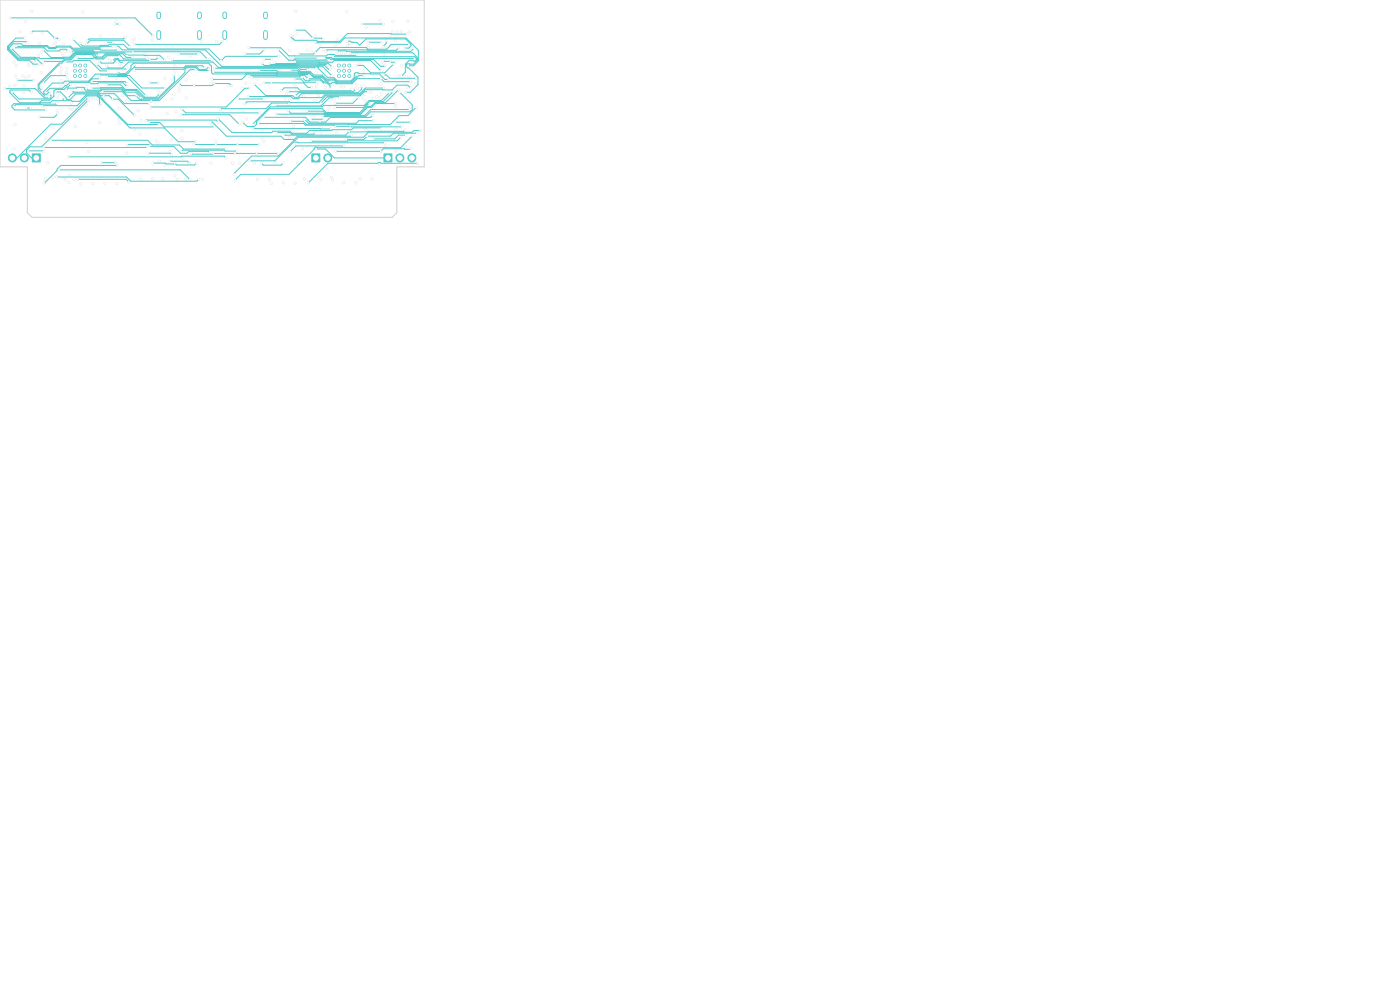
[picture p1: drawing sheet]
<svg xmlns="http://www.w3.org/2000/svg" width="297mm" height="210mm" viewBox="0 0 297 210" stroke-linecap="round" stroke-linejoin="round" font-family="sans-serif">
<g fill="#4fcbcb" stroke="#4fcbcb" stroke-width=".21">
<path d="M81.4 32.6h1.7v1.7h-1.7z"/>
<path d="M66.1 32.6h1.8v1.7h-1.8z"/>
<path d="M6.8 32.6h1.7v1.7h-1.7z"/>
<circle cx="71.9" cy="13.9" r=".3"/>
<circle cx="71.9" cy="15" r=".3"/>
<circle cx="71.9" cy="16.1" r=".3"/>
<circle cx="73" cy="13.9" r=".3"/>
<circle cx="73" cy="15" r=".3"/>
<circle cx="73" cy="16.1" r=".3"/>
<circle cx="74.1" cy="13.9" r=".3"/>
<circle cx="74.1" cy="15" r=".3"/>
<circle cx="74.1" cy="16.1" r=".3"/>
<circle cx="15.9" cy="13.9" r=".3"/>
<circle cx="15.9" cy="15" r=".3"/>
<circle cx="15.9" cy="16.1" r=".3"/>
<circle cx="17" cy="13.9" r=".3"/>
<circle cx="17" cy="15" r=".3"/>
<circle cx="17" cy="16.1" r=".3"/>
<circle cx="18.1" cy="13.9" r=".3"/>
<circle cx="18.1" cy="15" r=".3"/>
<circle cx="18.1" cy="16.1" r=".3"/>
<circle cx="84.8" cy="33.5" r=".85"/>
<circle cx="87.4" cy="33.5" r=".85"/>
<circle cx="69.5" cy="33.5" r=".85"/>
<circle cx="5.2" cy="33.5" r=".85"/>
<circle cx="2.6" cy="33.5" r=".85"/>
</g>
<path d="M33.7 2.9v.6M33.7 6.9v1.1M42.3 2.9v.6M42.3 6.9v1.1M47.7 2.9v.6M47.7 6.9v1.1M56.3 2.9v.6M56.3 6.9v1.1" fill="none" stroke="#4fcbcb" stroke-width="1"/>
<g fill="#ececec" stroke="#ececec" stroke-width=".21">
<circle cx="21.3" cy="7.7" r=".25"/>
<circle cx="19.9" cy="20.9" r=".25"/>
<circle cx="20.1" cy="12.7" r=".25"/>
<circle cx="84" cy="32" r=".25"/>
<circle cx="68.1" cy="21.9" r=".25"/>
<circle cx="55" cy="30.7" r=".25"/>
<circle cx="84" cy="13.2" r=".25"/>
<circle cx="24" cy="9" r=".25"/>
<circle cx="22.6" cy="9.1" r=".25"/>
<circle cx="31.8" cy="17.6" r=".25"/>
<circle cx="79.9" cy="20.5" r=".25"/>
<circle cx="66" cy="25.5" r=".25"/>
<circle cx="78.1" cy="9.1" r=".25"/>
<circle cx="37.1" cy="34.6" r=".25"/>
<circle cx="12.5" cy="8.4" r=".25"/>
<circle cx="14.5" cy="20.8" r=".25"/>
<circle cx="52.3" cy="25.2" r=".25"/>
<circle cx="11.6" cy="8.1" r=".25"/>
<circle cx="3" cy="31.5" r=".25"/>
<circle cx="37.1" cy="15.1" r=".25"/>
<circle cx="50.4" cy="30.7" r=".25"/>
<circle cx="32.5" cy="34.6" r=".25"/>
<circle cx="66.1" cy="18.5" r=".25"/>
<circle cx="12.1" cy="21.9" r=".25"/>
<circle cx="22" cy="20.3" r=".25"/>
<circle cx="51.5" cy="23.5" r=".25"/>
<circle cx="45" cy="26.5" r=".25"/>
<circle cx="17.6" cy="2.5" r=".25"/>
<circle cx="38.6" cy="27.7" r=".25"/>
<circle cx="23.9" cy="12.9" r=".25"/>
<circle cx="73.6" cy="2.5" r=".25"/>
<circle cx="68.5" cy="8.4" r=".25"/>
<circle cx="33.6" cy="17.6" r=".25"/>
<circle cx="81.3" cy="12.9" r=".25"/>
<circle cx="41.7" cy="34.6" r=".25"/>
<circle cx="41.2" cy="30.6" r=".25"/>
<circle cx="72" cy="20.8" r=".25"/>
<circle cx="50.9" cy="34.6" r=".25"/>
<circle cx="84" cy="22.6" r=".25"/>
<circle cx="57.6" cy="17.6" r=".25"/>
<circle cx="33.6" cy="12.1" r=".25"/>
<circle cx="49.1" cy="18.1" r=".25"/>
<circle cx="45.8" cy="30.6" r=".25"/>
<circle cx="55.5" cy="34.6" r=".25"/>
<circle cx="82.9" cy="13" r=".25"/>
<circle cx="23.9" cy="21" r=".25"/>
<circle cx="28.5" cy="24.5" r=".25"/>
<circle cx="3" cy="13.2" r=".25"/>
<circle cx="38.1" cy="17.7" r=".25"/>
<circle cx="33.6" cy="19.2" r=".25"/>
<circle cx="73.7" cy="9.7" r=".25"/>
<circle cx="57.6" cy="12.6" r=".25"/>
<circle cx="64.2" cy="31.5" r=".25"/>
<circle cx="55.6" cy="27.7" r=".25"/>
<circle cx="38.6" cy="29.3" r=".25"/>
<circle cx="64.5" cy="20.3" r=".25"/>
<circle cx="35" cy="16.6" r=".25"/>
<circle cx="41.2" cy="18.1" r=".25"/>
<circle cx="68.6" cy="25.5" r=".25"/>
<circle cx="3" cy="22.6" r=".25"/>
<circle cx="55.6" cy="29.3" r=".25"/>
<circle cx="78.5" cy="24.5" r=".25"/>
<circle cx="45.5" cy="17.7" r=".25"/>
<circle cx="80.9" cy="9" r=".25"/>
<circle cx="60.1" cy="34.6" r=".25"/>
<circle cx="66.4" cy="8.1" r=".25"/>
<circle cx="8.7" cy="18.5" r=".25"/>
<circle cx="56" cy="17.6" r=".25"/>
<circle cx="31.8" cy="12.6" r=".25"/>
<circle cx="56" cy="12.6" r=".25"/>
<circle cx="36.1" cy="32" r=".25"/>
<circle cx="6.7" cy="6.9" r=".25"/>
<circle cx="37.1" cy="14" r=".25"/>
<circle cx="62.7" cy="6.4" r=".25"/>
<circle cx="32" cy="22.8" r=".25"/>
<circle cx="64.4" cy="33.1" r=".25"/>
<circle cx="52.9" cy="18.7" r=".25"/>
<circle cx="29.9" cy="25.6" r=".25"/>
<circle cx="43" cy="38" r=".25"/>
<circle cx="29.7" cy="28.4" r=".25"/>
<circle cx="45.5" cy="26.9" r=".25"/>
<circle cx="31.6" cy="26" r=".25"/>
<circle cx="11.2" cy="27.1" r=".25"/>
<circle cx="8.4" cy="9.2" r=".25"/>
<circle cx="68.6" cy="10.5" r=".25"/>
<circle cx="71.5" cy="28.2" r=".25"/>
<circle cx="46" cy="8.8" r=".25"/>
<circle cx="66.8" cy="28.1" r=".25"/>
<circle cx="75.6" cy="11.6" r=".25"/>
<circle cx="52.8" cy="10.1" r=".25"/>
<circle cx="58.7" cy="28.2" r=".25"/>
<circle cx="14.4" cy="10.8" r=".25"/>
<circle cx="3" cy="10.1" r=".25"/>
<circle cx="13.8" cy="10.8" r=".25"/>
<circle cx="13.1" cy="14.6" r=".25"/>
<circle cx="5" cy="19.6" r=".25"/>
<circle cx="9.7" cy="29.3" r=".25"/>
<circle cx="12.8" cy="15.5" r=".25"/>
<circle cx="8.1" cy="21.4" r=".25"/>
<circle cx="14" cy="15.4" r=".25"/>
<circle cx="6.6" cy="19.6" r=".25"/>
<circle cx="15" cy="17.9" r=".25"/>
<circle cx="13.4" cy="9.3" r=".25"/>
<circle cx="13" cy="10.9" r=".25"/>
<circle cx="13.8" cy="17.7" r=".25"/>
<circle cx="12.4" cy="10.4" r=".25"/>
<circle cx="11.7" cy="9" r=".25"/>
<circle cx="12.6" cy="20" r=".25"/>
<circle cx="12.3" cy="20.7" r=".25"/>
<circle cx="8.1" cy="11.8" r=".25"/>
<circle cx="13.3" cy="11.8" r=".25"/>
<circle cx="14.7" cy="22.9" r=".25"/>
<circle cx="11.5" cy="9.6" r=".25"/>
<circle cx="2.1" cy="18.3" r=".25"/>
<circle cx="18" cy="12" r=".25"/>
<circle cx="12.9" cy="13.8" r=".25"/>
<circle cx="9.6" cy="28.1" r=".25"/>
<circle cx="5.1" cy="18.2" r=".25"/>
<circle cx="8.9" cy="19.2" r=".25"/>
<circle cx="9.3" cy="38.8" r=".25"/>
<circle cx="24.9" cy="35.1" r=".25"/>
<circle cx="39.8" cy="14.8" r=".25"/>
<circle cx="28.5" cy="8.3" r=".25"/>
<circle cx="18.5" cy="17.9" r=".25"/>
<circle cx="47.2" cy="8.8" r=".25"/>
<circle cx="28.5" cy="9.4" r=".25"/>
<circle cx="9" cy="22.5" r=".25"/>
<circle cx="21.1" cy="22.4" r=".25"/>
<circle cx="43.9" cy="12.5" r=".25"/>
<circle cx="13.1" cy="17.1" r=".25"/>
<circle cx="28.2" cy="11" r=".25"/>
<circle cx="15.2" cy="11.1" r=".25"/>
<circle cx="32.1" cy="21.4" r=".25"/>
<circle cx="41.4" cy="14.8" r=".25"/>
<circle cx="21.8" cy="19.4" r=".25"/>
<circle cx="30.8" cy="11.4" r=".25"/>
<circle cx="25.3" cy="26.2" r=".25"/>
<circle cx="44.9" cy="12.8" r=".25"/>
<circle cx="9.8" cy="20.4" r=".25"/>
<circle cx="31.1" cy="12.4" r=".25"/>
<circle cx="36.6" cy="12.7" r=".25"/>
<circle cx="28.5" cy="13.8" r=".25"/>
<circle cx="10.5" cy="19.4" r=".25"/>
<circle cx="43.4" cy="14.4" r=".25"/>
<circle cx="25.2" cy="12" r=".25"/>
<circle cx="16.4" cy="12.2" r=".25"/>
<circle cx="18.3" cy="22.3" r=".25"/>
<circle cx="44.3" cy="14.1" r=".25"/>
<circle cx="28.5" cy="14.9" r=".25"/>
<circle cx="15.5" cy="21.1" r=".25"/>
<circle cx="29.4" cy="23.5" r=".25"/>
<circle cx="14" cy="19.2" r=".25"/>
<circle cx="44.3" cy="14.8" r=".25"/>
<circle cx="28.9" cy="20.3" r=".25"/>
<circle cx="39.5" cy="17" r=".25"/>
<circle cx="38.7" cy="33.6" r=".25"/>
<circle cx="62.5" cy="16.8" r=".25"/>
<circle cx="67.2" cy="17.4" r=".25"/>
<circle cx="68.1" cy="27" r=".25"/>
<circle cx="69.2" cy="18" r=".25"/>
<circle cx="69" cy="18.6" r=".25"/>
<circle cx="60.8" cy="19.9" r=".25"/>
<circle cx="67" cy="18.9" r=".25"/>
<circle cx="61.4" cy="21.2" r=".25"/>
<circle cx="64.7" cy="25.3" r=".25"/>
<circle cx="79.2" cy="25.6" r=".25"/>
<circle cx="80.8" cy="17.8" r=".25"/>
<circle cx="66.8" cy="21.3" r=".25"/>
<circle cx="63" cy="19" r=".25"/>
<circle cx="66.6" cy="24.6" r=".25"/>
<circle cx="61.5" cy="10.7" r=".25"/>
<circle cx="62.2" cy="26.8" r=".25"/>
<circle cx="60.5" cy="20.9" r=".25"/>
<circle cx="58.5" cy="22.3" r=".25"/>
<circle cx="70.8" cy="20.9" r=".25"/>
<circle cx="62.3" cy="12.3" r=".25"/>
<circle cx="70" cy="21.1" r=".25"/>
<circle cx="67.3" cy="12.3" r=".25"/>
<circle cx="70" cy="18.8" r=".25"/>
<circle cx="64.1" cy="16.4" r=".25"/>
<circle cx="61.7" cy="12.3" r=".25"/>
<circle cx="74.7" cy="18.9" r=".25"/>
<circle cx="59.7" cy="19.3" r=".25"/>
<circle cx="75.5" cy="18.9" r=".25"/>
<circle cx="61.1" cy="19.4" r=".25"/>
<circle cx="76.3" cy="18.8" r=".25"/>
<circle cx="78.8" cy="19.5" r=".25"/>
<circle cx="74.5" cy="28.7" r=".25"/>
<circle cx="44.7" cy="25.9" r=".25"/>
<circle cx="82.4" cy="16.9" r=".25"/>
<circle cx="45.5" cy="14.5" r=".25"/>
<circle cx="68.2" cy="28.2" r=".25"/>
<circle cx="81.7" cy="13.8" r=".25"/>
<circle cx="59.1" cy="10.6" r=".25"/>
<circle cx="55" cy="23.9" r=".25"/>
<circle cx="38.6" cy="23.1" r=".25"/>
<circle cx="76.7" cy="18.3" r=".25"/>
<circle cx="62.7" cy="20.3" r=".25"/>
<circle cx="70.9" cy="17.9" r=".25"/>
<circle cx="53.6" cy="27.3" r=".25"/>
<circle cx="70.2" cy="27.3" r=".25"/>
<circle cx="67.5" cy="37.4" r=".25"/>
<circle cx="77.3" cy="20" r=".25"/>
<circle cx="47.9" cy="31.6" r=".25"/>
<circle cx="3.2" cy="26.5" r=".25"/>
<circle cx="10.8" cy="29.8" r=".25"/>
<circle cx="2.2" cy="3.8" r=".25"/>
<circle cx="37.7" cy="38" r=".25"/>
<circle cx="32.4" cy="7.6" r=".25"/>
<circle cx="10.4" cy="20.6" r=".25"/>
<circle cx="1" cy="18.8" r=".25"/>
<circle cx="34.5" cy="38" r=".25"/>
<circle cx="3.3" cy="16.1" r=".25"/>
<circle cx="13.9" cy="38" r=".25"/>
<circle cx="3.1" cy="18.1" r=".25"/>
<circle cx="9.7" cy="38" r=".25"/>
<circle cx="11.3" cy="37.6" r=".25"/>
<circle cx="4.8" cy="16.1" r=".25"/>
<circle cx="5.5" cy="16.6" r=".25"/>
<circle cx="14.6" cy="38.8" r=".25"/>
<circle cx="17.2" cy="39" r=".25"/>
<circle cx="6.1" cy="13.9" r=".25"/>
<circle cx="32.4" cy="37.9" r=".25"/>
<circle cx="25" cy="10.6" r=".25"/>
<circle cx="3.5" cy="9.7" r=".25"/>
<circle cx="2.5" cy="19.5" r=".25"/>
<circle cx="29.8" cy="38" r=".25"/>
<circle cx="4.3" cy="6.7" r=".25"/>
<circle cx="10.5" cy="20" r=".25"/>
<circle cx="5.4" cy="4.5" r=".25"/>
<circle cx="27.3" cy="38.6" r=".25"/>
<circle cx="16.5" cy="38" r=".25"/>
<circle cx="8.2" cy="13.6" r=".25"/>
<circle cx="5.2" cy="8.1" r=".25"/>
<circle cx="24.8" cy="38.9" r=".25"/>
<circle cx="5.1" cy="9.2" r=".25"/>
<circle cx="22.2" cy="38.9" r=".25"/>
<circle cx="7.1" cy="13" r=".25"/>
<circle cx="5.7" cy="9" r=".25"/>
<circle cx="7.7" cy="12.9" r=".25"/>
<circle cx="19.7" cy="38.9" r=".25"/>
<circle cx="14.7" cy="37.1" r=".25"/>
<circle cx="7.1" cy="17" r=".25"/>
<circle cx="3.7" cy="16.9" r=".25"/>
<circle cx="3.4" cy="13.9" r=".25"/>
<circle cx="15.8" cy="38" r=".25"/>
<circle cx="39.4" cy="38" r=".25"/>
<circle cx="35.8" cy="12.1" r=".25"/>
<circle cx="37.1" cy="37.3" r=".25"/>
<circle cx="35.4" cy="24.1" r=".25"/>
<circle cx="40.3" cy="11.9" r=".25"/>
<circle cx="34.9" cy="35.1" r=".25"/>
<circle cx="33.5" cy="30.3" r=".25"/>
<circle cx="36.6" cy="16.9" r=".25"/>
<circle cx="36.9" cy="19.9" r=".25"/>
<circle cx="33.8" cy="34.2" r=".25"/>
<circle cx="33.2" cy="29.8" r=".25"/>
<circle cx="42.7" cy="8.8" r=".25"/>
<circle cx="12.5" cy="36" r=".25"/>
<circle cx="6.2" cy="16.1" r=".25"/>
<circle cx="40.2" cy="38" r=".25"/>
<circle cx="41.5" cy="30.1" r=".25"/>
<circle cx="13.4" cy="20.7" r=".25"/>
<circle cx="9.6" cy="23.2" r=".25"/>
<circle cx="31.8" cy="30.8" r=".25"/>
<circle cx="32.4" cy="8.5" r=".25"/>
<circle cx="27.1" cy="30.8" r=".25"/>
<circle cx="44.5" cy="32.3" r=".25"/>
<circle cx="28.1" cy="8.7" r=".25"/>
<circle cx="31.1" cy="31" r=".25"/>
<circle cx="15.3" cy="19.2" r=".25"/>
<circle cx="31.6" cy="22" r=".25"/>
<circle cx="9.3" cy="31.3" r=".25"/>
<circle cx="87" cy="22.6" r=".25"/>
<circle cx="31.4" cy="32.5" r=".25"/>
<circle cx="10.1" cy="34.5" r=".25"/>
<circle cx="38" cy="11.4" r=".25"/>
<circle cx="12.2" cy="24.1" r=".25"/>
<circle cx="8.7" cy="11.1" r=".25"/>
<circle cx="49.8" cy="32.5" r=".25"/>
<circle cx="38" cy="19.3" r=".25"/>
<circle cx="8.4" cy="24.9" r=".25"/>
<circle cx="42" cy="11.4" r=".25"/>
<circle cx="71.2" cy="32.1" r=".25"/>
<circle cx="15.5" cy="8.4" r=".25"/>
<circle cx="66.1" cy="11.1" r=".25"/>
<circle cx="21.5" cy="34.5" r=".25"/>
<circle cx="21.1" cy="26" r=".25"/>
<circle cx="71.5" cy="8.4" r=".25"/>
<circle cx="67" cy="15.5" r=".25"/>
<circle cx="54.4" cy="32.5" r=".25"/>
<circle cx="24.6" cy="4.4" r=".25"/>
<circle cx="12.1" cy="23.5" r=".25"/>
<circle cx="40.6" cy="32.5" r=".25"/>
<circle cx="21.5" cy="21.9" r=".25"/>
<circle cx="71.1" cy="21.9" r=".25"/>
<circle cx="69.8" cy="22.8" r=".25"/>
<circle cx="5.6" cy="22.9" r=".25"/>
<circle cx="80.8" cy="32.1" r=".25"/>
<circle cx="39.5" cy="20.8" r=".25"/>
<circle cx="56" cy="30" r=".25"/>
<circle cx="76.8" cy="5.1" r=".25"/>
<circle cx="76" cy="20.8" r=".25"/>
<circle cx="17.5" cy="18.9" r=".25"/>
<circle cx="81.3" cy="9.9" r=".25"/>
<circle cx="51.4" cy="18.7" r=".25"/>
<circle cx="24.5" cy="34.5" r=".25"/>
<circle cx="53.9" cy="34.6" r=".25"/>
<circle cx="36.5" cy="21" r=".25"/>
<circle cx="9" cy="7" r=".25"/>
<circle cx="50.5" cy="20.8" r=".25"/>
<circle cx="6" cy="32" r=".25"/>
<circle cx="15.1" cy="21.9" r=".25"/>
<circle cx="77.6" cy="27.5" r=".25"/>
<circle cx="62.7" cy="2.4" r=".25"/>
<circle cx="28.5" cy="27.5" r=".25"/>
<circle cx="59" cy="32.5" r=".25"/>
<circle cx="69.5" cy="23.5" r=".25"/>
<circle cx="52" cy="11.4" r=".25"/>
<circle cx="9.2" cy="32.1" r=".25"/>
<circle cx="26" cy="20.3" r=".25"/>
<circle cx="77.5" cy="21.5" r=".25"/>
<circle cx="6" cy="13.2" r=".25"/>
<circle cx="45.2" cy="32.5" r=".25"/>
<circle cx="58.5" cy="34.6" r=".25"/>
<circle cx="6.7" cy="2.4" r=".25"/>
<circle cx="52.1" cy="17.7" r=".25"/>
<circle cx="49.3" cy="34.6" r=".25"/>
<circle cx="6.4" cy="22.9" r=".25"/>
<circle cx="38.1" cy="18.7" r=".25"/>
<circle cx="40.1" cy="34.6" r=".25"/>
<circle cx="23.9" cy="9.9" r=".25"/>
<circle cx="24.4" cy="5.1" r=".25"/>
<circle cx="44.7" cy="17.7" r=".25"/>
<circle cx="25.3" cy="5.1" r=".25"/>
<circle cx="44.7" cy="34.6" r=".25"/>
<circle cx="81.3" cy="5.1" r=".25"/>
<circle cx="87" cy="13.2" r=".25"/>
<circle cx="81.9" cy="8.7" r=".25"/>
<circle cx="56" cy="10.5" r=".25"/>
<circle cx="24.8" cy="13.1" r=".25"/>
<circle cx="18.8" cy="32.1" r=".25"/>
<circle cx="8.7" cy="15.5" r=".25"/>
<circle cx="63" cy="7.2" r=".25"/>
<circle cx="56" cy="21" r=".25"/>
<circle cx="87" cy="31.5" r=".25"/>
<circle cx="36" cy="34.3" r=".25"/>
<circle cx="36.3" cy="32.8" r=".25"/>
<circle cx="63.1" cy="34.6" r=".25"/>
<circle cx="67.5" cy="20.3" r=".25"/>
<circle cx="77.6" cy="26" r=".25"/>
<circle cx="80.6" cy="4.4" r=".25"/>
<circle cx="53.7" cy="26.4" r=".25"/>
<circle cx="82.8" cy="7.5" r=".25"/>
<circle cx="25.3" cy="23" r=".25"/>
<circle cx="82.6" cy="19.7" r=".25"/>
<circle cx="37.3" cy="23.6" r=".25"/>
<circle cx="83.2" cy="9.9" r=".25"/>
<circle cx="38.5" cy="32.1" r=".25"/>
<circle cx="50.2" cy="32.1" r=".25"/>
<circle cx="20.9" cy="11.7" r=".25"/>
<circle cx="2.4" cy="10.2" r=".25"/>
<circle cx="69.8" cy="16" r=".25"/>
<circle cx="63" cy="30.5" r=".25"/>
<circle cx="25" cy="15.2" r=".25"/>
<circle cx="77.2" cy="16" r=".25"/>
<circle cx="23.2" cy="12.8" r=".25"/>
<circle cx="22.6" cy="14" r=".25"/>
<circle cx="70.4" cy="16.1" r=".25"/>
<circle cx="24.6" cy="9.8" r=".25"/>
<circle cx="70" cy="14.7" r=".25"/>
<circle cx="21" cy="12.9" r=".25"/>
<circle cx="26.3" cy="13.2" r=".25"/>
<circle cx="73.2" cy="11.2" r=".25"/>
<circle cx="81" cy="19.9" r=".25"/>
<circle cx="83.5" cy="13.6" r=".25"/>
<circle cx="75.7" cy="13.9" r=".25"/>
<circle cx="69.1" cy="10.9" r=".25"/>
<circle cx="84.5" cy="10.2" r=".25"/>
<circle cx="78.1" cy="23.2" r=".25"/>
<circle cx="85.2" cy="16.1" r=".25"/>
<circle cx="70.6" cy="12" r=".25"/>
<circle cx="86.1" cy="19.6" r=".25"/>
<circle cx="74.4" cy="11.4" r=".25"/>
<circle cx="88.3" cy="17.8" r=".25"/>
<circle cx="68.9" cy="15.3" r=".25"/>
<circle cx="52.7" cy="20.4" r=".25"/>
<circle cx="87.1" cy="18.7" r=".25"/>
<circle cx="66.9" cy="9" r=".25"/>
<circle cx="80.5" cy="20.7" r=".25"/>
<circle cx="86.6" cy="13.9" r=".25"/>
<circle cx="85.8" cy="10.2" r=".25"/>
<circle cx="73.6" cy="8.8" r=".25"/>
<circle cx="79" cy="20.9" r=".25"/>
<circle cx="62.3" cy="7.8" r=".25"/>
<circle cx="67.8" cy="9.5" r=".25"/>
<circle cx="65.1" cy="10.7" r=".25"/>
<circle cx="62.6" cy="18.1" r=".25"/>
<circle cx="86.3" cy="7.2" r=".25"/>
<circle cx="61.6" cy="7.6" r=".25"/>
<circle cx="63.4" cy="11.5" r=".25"/>
<circle cx="86.7" cy="9.6" r=".25"/>
<circle cx="66.9" cy="11.1" r=".25"/>
<circle cx="69.8" cy="12.8" r=".25"/>
<circle cx="87.8" cy="10.3" r=".25"/>
<circle cx="71.6" cy="11" r=".25"/>
<circle cx="62.6" cy="13.1" r=".25"/>
<circle cx="68.9" cy="12.3" r=".25"/>
<circle cx="87.9" cy="12.5" r=".25"/>
<circle cx="61.1" cy="23.5" r=".25"/>
<circle cx="62.1" cy="27.9" r=".25"/>
<circle cx="59.2" cy="14.9" r=".25"/>
<circle cx="83.9" cy="22" r=".25"/>
<circle cx="65.1" cy="23.6" r=".25"/>
<circle cx="84.5" cy="19" r=".25"/>
<circle cx="67" cy="14.6" r=".25"/>
<circle cx="61.4" cy="29.2" r=".25"/>
<circle cx="61.7" cy="14.9" r=".25"/>
<circle cx="48.4" cy="18.1" r=".25"/>
<circle cx="79.2" cy="22.9" r=".25"/>
<circle cx="58.6" cy="24.2" r=".25"/>
<circle cx="83.7" cy="28.9" r=".25"/>
<circle cx="86.9" cy="23.2" r=".25"/>
<circle cx="81.9" cy="10" r=".25"/>
<circle cx="82.7" cy="28.5" r=".25"/>
<circle cx="67.9" cy="25.7" r=".25"/>
<circle cx="78.2" cy="10" r=".25"/>
<circle cx="55.9" cy="24.9" r=".25"/>
<circle cx="79.1" cy="24.4" r=".25"/>
<circle cx="52" cy="22" r=".25"/>
<circle cx="78.1" cy="19.4" r=".25"/>
<circle cx="77" cy="20.8" r=".25"/>
<circle cx="81.8" cy="30.9" r=".25"/>
<circle cx="74.1" cy="27.9" r=".25"/>
<circle cx="54.6" cy="16.7" r=".25"/>
<circle cx="85.9" cy="27.6" r=".25"/>
<circle cx="60.3" cy="28.5" r=".25"/>
<circle cx="81.4" cy="11.6" r=".25"/>
<circle cx="86" cy="31.3" r=".25"/>
<circle cx="86.7" cy="16.1" r=".25"/>
<circle cx="85.2" cy="26.9" r=".25"/>
<circle cx="74.3" cy="27.1" r=".25"/>
<circle cx="54.8" cy="26.2" r=".25"/>
<circle cx="71.2" cy="26.8" r=".25"/>
<circle cx="72.4" cy="11.2" r=".25"/>
<circle cx="80.8" cy="16.7" r=".25"/>
<circle cx="65.3" cy="16.7" r=".25"/>
<circle cx="80.8" cy="13.6" r=".25"/>
<circle cx="53.5" cy="16.5" r=".25"/>
<circle cx="87.1" cy="17.3" r=".25"/>
<circle cx="88.3" cy="16.6" r=".25"/>
<circle cx="81.4" cy="18.7" r=".25"/>
<circle cx="81.4" cy="15.9" r=".25"/>
<circle cx="54" cy="17.9" r=".25"/>
<circle cx="73.5" cy="29.6" r=".25"/>
<circle cx="65.5" cy="16" r=".25"/>
<circle cx="77.9" cy="28.9" r=".25"/>
<circle cx="53" cy="16.2" r=".25"/>
<circle cx="75.6" cy="18" r=".25"/>
<circle cx="88.4" cy="28.3" r=".25"/>
<circle cx="53" cy="34.1" r=".25"/>
<circle cx="81.7" cy="30.3" r=".25"/>
<circle cx="83.3" cy="6.7" r=".25"/>
<circle cx="69.2" cy="35.8" r=".25"/>
<circle cx="83.9" cy="8.7" r=".25"/>
<circle cx="65.4" cy="38.8" r=".25"/>
<circle cx="88.6" cy="34.6" r=".25"/>
<circle cx="66" cy="29.9" r=".25"/>
<circle cx="84.5" cy="16.1" r=".25"/>
<circle cx="85.1" cy="29.1" r=".25"/>
<circle cx="68.1" cy="38.1" r=".25"/>
<circle cx="85.2" cy="13.9" r=".25"/>
<circle cx="70.4" cy="37.6" r=".25"/>
<circle cx="85.8" cy="16.1" r=".25"/>
<circle cx="86.3" cy="18.5" r=".25"/>
<circle cx="70.5" cy="38.2" r=".25"/>
<circle cx="64.6" cy="37.9" r=".25"/>
<circle cx="84.2" cy="6.8" r=".25"/>
<circle cx="62.7" cy="38.9" r=".25"/>
<circle cx="85.2" cy="6.7" r=".25"/>
<circle cx="60.1" cy="38.8" r=".25"/>
<circle cx="83.4" cy="4.5" r=".25"/>
<circle cx="86.5" cy="4.5" r=".25"/>
<circle cx="57.6" cy="38.9" r=".25"/>
<circle cx="54.6" cy="38" r=".25"/>
<circle cx="86.9" cy="6.7" r=".25"/>
<circle cx="77.7" cy="5.8" r=".25"/>
<circle cx="57.1" cy="38" r=".25"/>
<circle cx="71.1" cy="22.8" r=".25"/>
<circle cx="83.4" cy="19.5" r=".25"/>
<circle cx="68.5" cy="24.9" r=".25"/>
<circle cx="84.8" cy="19.6" r=".25"/>
<circle cx="72.9" cy="38.8" r=".25"/>
<circle cx="75.5" cy="38.8" r=".25"/>
<circle cx="76.4" cy="38" r=".25"/>
<circle cx="78.9" cy="38" r=".25"/>
<circle cx="84" cy="27.4" r=".25"/>
<circle cx="80.5" cy="34.8" r=".25"/>
<circle cx="83.9" cy="25.9" r=".25"/>
<circle cx="87.1" cy="25.9" r=".25"/>
<circle cx="86.1" cy="28.7" r=".25"/>
<circle cx="79.3" cy="29.5" r=".25"/>
<circle cx="87.4" cy="28.9" r=".25"/>
<circle cx="49.9" cy="38.2" r=".25"/>
<circle cx="89.2" cy="27.7" r=".25"/>
<circle cx="49.7" cy="37" r=".25"/>
<circle cx="9.2" cy="13" r=".25"/>
<circle cx="28" cy="12.1" r=".25"/>
<circle cx="13" cy="18.3" r=".25"/>
<circle cx="19.3" cy="20.7" r=".25"/>
<circle cx="15.3" cy="23.2" r=".25"/>
<circle cx="25.3" cy="13.6" r=".25"/>
<circle cx="16" cy="26.8" r=".25"/>
<circle cx="25.8" cy="14" r=".25"/>
<circle cx="20.7" cy="21" r=".25"/>
<circle cx="15.9" cy="22.8" r=".25"/>
<circle cx="29.8" cy="20.7" r=".25"/>
<circle cx="18.3" cy="18.8" r=".25"/>
<circle cx="27" cy="11.8" r=".25"/>
<circle cx="9.2" cy="10.6" r=".25"/>
<circle cx="34.9" cy="12.8" r=".25"/>
<circle cx="26.9" cy="21.5" r=".25"/>
<circle cx="19.5" cy="18.7" r=".25"/>
<circle cx="36.9" cy="16" r=".25"/>
<circle cx="9" cy="13.7" r=".25"/>
<circle cx="22.9" cy="12.2" r=".25"/>
<circle cx="26.9" cy="14.4" r=".25"/>
<circle cx="20.6" cy="13.6" r=".25"/>
<circle cx="20.9" cy="18.3" r=".25"/>
<circle cx="21.5" cy="10.2" r=".25"/>
<circle cx="22.7" cy="18" r=".25"/>
<circle cx="33.9" cy="19.9" r=".25"/>
<circle cx="14.3" cy="16.8" r=".25"/>
<circle cx="26.9" cy="17.7" r=".25"/>
<circle cx="19.5" cy="17.4" r=".25"/>
<circle cx="14.2" cy="16" r=".25"/>
<circle cx="9.2" cy="17.6" r=".25"/>
<circle cx="26.9" cy="18.4" r=".25"/>
<circle cx="21.2" cy="16.7" r=".25"/>
<circle cx="9.7" cy="19.6" r=".25"/>
<circle cx="22.7" cy="16.3" r=".25"/>
<circle cx="30.9" cy="20.2" r=".25"/>
<circle cx="21.1" cy="16.1" r=".25"/>
<circle cx="35" cy="18.7" r=".25"/>
<circle cx="22.9" cy="15" r=".25"/>
<circle cx="25.2" cy="25.4" r=".25"/>
<circle cx="13.9" cy="13.1" r=".25"/>
<circle cx="19.3" cy="12" r=".25"/>
<circle cx="18.4" cy="30.2" r=".25"/>
<circle cx="24.7" cy="16.6" r=".25"/>
<circle cx="46.3" cy="25.2" r=".25"/>
<circle cx="80.8" cy="27.3" r=".25"/>
<circle cx="70" cy="17.4" r=".25"/>
<circle cx="45" cy="16.8" r=".25"/>
<circle cx="46.8" cy="23.3" r=".25"/>
<circle cx="88.3" cy="22.8" r=".25"/>
<circle cx="67.1" cy="18.1" r=".25"/>
<circle cx="61.3" cy="22.1" r=".25"/>
<circle cx="61.6" cy="25.7" r=".25"/>
<circle cx="66.8" cy="7.6" r=".25"/>
<circle cx="71.2" cy="9.5" r=".25"/>
<circle cx="14.2" cy="14.5" r=".25"/>
<circle cx="45.8" cy="29.9" r=".25"/>
<circle cx="72.3" cy="18.3" r=".25"/>
<circle cx="59.1" cy="12" r=".25"/>
<circle cx="46.9" cy="12.9" r=".25"/>
<circle cx="17" cy="9.3" r=".25"/>
<circle cx="16" cy="18.3" r=".25"/>
<circle cx="18.7" cy="21.4" r=".25"/>
<circle cx="72.9" cy="18.4" r=".25"/>
<circle cx="67.1" cy="31.6" r=".25"/>
<circle cx="18.7" cy="20.7" r=".25"/>
<circle cx="69.4" cy="13.8" r=".25"/>
<circle cx="55.6" cy="13.4" r=".25"/>
<circle cx="55" cy="14.9" r=".25"/>
<circle cx="65.2" cy="14.8" r=".25"/>
<circle cx="70.4" cy="14.2" r=".25"/>
<circle cx="57.2" cy="13.5" r=".25"/>
<circle cx="58.3" cy="13.3" r=".25"/>
<circle cx="80.8" cy="15" r=".25"/>
<circle cx="18.5" cy="8.7" r=".25"/>
<circle cx="26.5" cy="7.9" r=".25"/>
<circle cx="18.4" cy="9.4" r=".25"/>
<circle cx="27.6" cy="9.9" r=".25"/>
<circle cx="74.2" cy="9.2" r=".25"/>
<circle cx="62" cy="8.7" r=".25"/>
<circle cx="20.5" cy="16.1" r=".25"/>
<circle cx="26.9" cy="32.5" r=".25"/>
<circle cx="22.2" cy="20.9" r=".25"/>
<circle cx="14.5" cy="33.3" r=".25"/>
<circle cx="47.9" cy="33.5" r=".25"/>
<circle cx="76.4" cy="13.4" r=".25"/>
<circle cx="45.3" cy="15.3" r=".25"/>
<circle cx="36.4" cy="29.7" r=".25"/>
<circle cx="75.6" cy="15.8" r=".25"/>
<circle cx="38.4" cy="24.3" r=".25"/>
<circle cx="50.7" cy="26.4" r=".25"/>
<circle cx="33.7" cy="26.4" r=".25"/>
<circle cx="11.8" cy="19.5" r=".25"/>
<circle cx="51.5" cy="25.9" r=".25"/>
<circle cx="78.4" cy="22.2" r=".25"/>
<circle cx="46.3" cy="25.9" r=".25"/>
<circle cx="31" cy="25.6" r=".25"/>
<circle cx="26.5" cy="15.2" r=".25"/>
<circle cx="72.9" cy="30.9" r=".25"/>
<circle cx="61.6" cy="32.2" r=".25"/>
<circle cx="77.1" cy="15.1" r=".25"/>
<circle cx="42.1" cy="38" r=".25"/>
<circle cx="12.1" cy="37.5" r=".25"/>
</g>
<g fill="none" stroke="#4fcbcb" stroke-width=".21">
<path d="M1 18.8h6.5l1.9 2h.8l.2-.2M2.2 3.8h26.5l3.7 3.8M2.4 10.2l1.9 2h3.1l1.1 .2 6.3-.1 1.2-1.1h3.6l.3 .2h.7l.3 .3M2.5 19.5l1.5 1.5h6.6l.2-.3v-.4l-.3-.3M3 10.1h6.4l.7 .7h2.4l.4-.4h1.1l.4 .4M3.5 9.7l.2 .2h6.3l.4 .4h1.4l.3-.3h2.8l.4 .5 9.7 .1M3.7 16.9l.2 .1h3.2M5.2 8.1h-1.8l-1.8 1.7v.8l2.2 2.2h2.4l.8 .8h1.2M5.7 9l-.2-.2h-2.6l-1.1 1.1v.6l2.1 2.1h3.3l.5 .3M6.7 6.9l.3-.3h3.1l1.5 1.5h.6l.3 .3M9.2 10.6l1.6 1.6 4-.1 1.1-1.1h3.8l.3 .2h6.4l.6 .6 6.9-.1 1 1.1M11.8 19.5h1l1.2 1.2 .2 .5h.6l1.2-1.3h4.7l6.4 6.5h6.6"/>
<path d="M12.9 13.8h-.5l-4.1 4.1v.8l.6 .5M13.9 13.1h1.4l.3-.3h3.4l2.3 2.2h1.6M14.2 16h-3.4l-1.6 1.6M15 17.9l-1.4 1.1h-1.8l-.4 .3v1.1l-.8 .9h-1.7l-.5 .5h-4.2l-2.1-2.1v-.4l.2-.2h3.9l.4 .5M15.2 11.1l.4-.3h4.2l.3 .2h22.4l1.4 1.5M15.3 19.2l.4 .3h5.2l.3 .4h3.1l2.1 2.1h5.2M15.5 8.4l1.7 1.6 6.7-.1M17 9.3l.5 .5h3.6l.2-.2h1.7l.2-.2h3l1 1h17.1l2.6 2.5 .9-.9h11.3M18.3 18.8l.4 .3h2.5l.3-.3h4.4l.7 .8h2.2l1 1.1M18.4 9.4l.8-.9h7l1.4 1.4M18.9 17.4l.4 .4h1.4l.2-.2h5.2l.8 .8M19.5 17.4l7-.1 .4 .4"/>
<path d="M20.6 13.6l1 1h5.1l.2-.2M21 12.9l.5 .5h2.5l.6-.8h.4l.5 .6h.8M21.1 16.1l.2-.2 6.2 .1 2.6 2.7h4.9M21.2 16.7h-1.6l-.8 .8h-4l-1.5 1.2h-2.7l-.9 .9M21.5 10.2h-6.1l-.5-.4h-2.9l-.3 .3h-1.2l-.5-.4h-5.1l-.4-.4h-1.7l-.8 .8v.3l2 2 3.8 .1 1.2 1.2M22.6 14l.5 .4h2.9l1.3-1.2h17.9l1.1 1.1h16.8l.3-.3h4l.2 .2h.9l1.9 1.9M22.7 18h2.9l1 1h2.4l1.7 1.6h2.4l.8-.7M22.7 16.3l.1-.1h4.1l4 4M24 9h-1.3l-.1 .1M24.4 5.1h.9M24.6 9.8h.5l.8 .8h17.6l3.5 3.5h16l.3-.3h4.2l1.4 .1 .8 .8h.3M24.9 16.2h.1"/>
<path d="M25 15.2l.4 .4h1.3l1.1-1.1v-.6l.5-.5h15.9l.7 .6v1.4l.3 .3 13.5-.2 .1 .2h4.6l.3-.3h2.1l.8 .8h1.8l.7 .8h1.7l.6 .6h3.2l1.5-1.6h1.1M25.2 12l-.2-.2h-2.3l-.7 .7h-1.6l-.2-.2-3.6 .1-.2-.2M26.5 7.9l-.3 .3h-7.3l-.4 .5M28 12.1l-1.2 .1-.8-.8h-3.6l-.7 .7h-1.1l-.5-.5h-.3l-.2-.2h-3.5l-1.2 1.1h-1.2l-.5 .5h-4M28.5 13.8v.4M28.5 14.2l-1.6 1.6-6.6-.1-1.5 1.5h-5l-.4 .4h-2.3l-1.8 1.8v.4l.2 .2h.4l.6-.6M28.5 14.2l.2 .2h10.3l.4-.4h3.6l.4 .4M31.1 12.4l-.1 .1h-4.7l-.9-.9h-3l-.6 .7h-1.3l-.2-.2h-.3l-.5-.5h-3.3l-1.2 1.1h-1.3l-.6 .7h-.6l-4.4 4.4v1.2l1.4 1.4h.3M31.7 17.6h1.9M33.6 12.2l-.4 .4h-1.5l-.2 .2h-6.1l-.3-.4h-.7l-.5 .5M36.6 12.7l.2 .2h8l.1-.1M36.9 16l.1 1.3-3.5 3.5h-3l-1.7-1.6h-2.3l-.6-.6-6.4 .1"/>
<path d="M38 11.5h4M38.1 17.7l.4 .5h6.5l.5-.5M41.4 14.8h-1l-6.6 6.5h-6l-1.9-1.9h-4.1M44.3 14.8l-.2 .2h-1.9l-.6-.6h-2l-.4 .3v.7l-5.6 5.6-4 .1-.7-.8h-1.9l-1.2-1.3h-4.2l-.3 .3h-3l-.5-.8h-1.4l-.2 .2h-1.7l-.5 .5M44.3 14.1l-.6 .7h-1.4l-.6-.6h-2.2l-.5 .5h-10.2l-.3 .2M45 16.8h6.3l1.1-1.1 11 .2 .3-.3h2l.8 .8h1.8l.8 .8h.7l.2 .2M45.3 15.3l18 .2 .3-.3h2.2l.8 .7h1.8l.8 .9h1.7l.6 .6h3l1.1-1.1v-.5M45.5 17.7h.1M45.5 17.7h3.1l.5 .5M45.5 14.5h17.6l.4-.3h3.8l2.2 2.3h1.4l.7 .7h2.8l.8-.8v-.8l.2-.2h.6l.2 .2 4.3 .1 1.2 1.2h.7M47.2 8.8l-.6 .6h-18.1M52.8 10.1h6.7l1.8 1.7 7.9 .1 .4-.3h1.4l.2 .2h4.3l.1-.2"/>
<path d="M52.9 18.7h-.9l-4 4h-15.9l-.1 .1M53.5 16.5l.2-.2h9.9l.3-.3h.7l.7 .7h2.7l.7 .7h.8l.4 .4h.3l.3-.3h.5l.3 .3h3.4l1.1-1.1h5M54 17.9l2.4 2.4h5.7l.4 .4h.6l.9-.8h12.3l1.2-1.2h3.9M55.6 13.4l.5 .5h6.8l.3-.3h4.4l1.7 .1 .1 .1M56 17.6h8.4l.9 .9h.8M56 12.6h1.6M56 10.5l-.9 1h-3.1M57.2 13.5l.2 .2h5.4l.3-.3h6.5l.8 .8M58.3 13.3l.2 .2h4.2l.3-.3h7.6l.3-.4h7.7l2.2 2.2M59.1 10.6l2.2 2.2h1l.1-.1h6.6l.4-.3h.6l.2 .2h9.1l1.4 1.5h.7l.3-.3M61.7 14.9h.1M62.3 7.7v.1"/>
<path d="M62.3 12.3h5M62.5 16.8h1.3l.7 .6h2.7M62.7 6.4h2l1.7 1.7h1.8l.3 .3M64.1 16.4l.7 .7 3.2-.1 .6 .6h.8l.6 .6v.6M65.2 14.8h-1.5l-.5 .5h-4.2l-.4-.4h-3.6M65.5 16l-.2-.2h-1.5l-.3 .3-10.4-.1-.1 .2M66.9 8.9l5.3 .2 1-1h13l2.6 2.6v2.2l-1.1 1h-1.1M67 14.6l-.2-.2h-3.1l-.5 .5h-1.5M68.9 12.3l.1-.1h1.3l.2 .2 17.4 .1M69.8 12.8l-.2 .1h-6.9l-.1 .2M70.6 12h17.4l.3 .4v.3l-.2 .3-1.3-.2-.8 .8v1.7l-.8 .8M73.7 8.8l2 .2 .6 .6 1.4-1.3h8.3l1.2 1.1v.4l-.5 .4h-.9"/>
<path d="M74.2 9.2l-.2 .2M74.4 11.4l.2-.2h12.9l1.1 1v.6l-.9 .8-1.3-.1-.2 .2v.4l.3 .3h.2l2 2v1.6l-1.6 1.6h-1M74.7 18.9l-.4 .4h-10.6l-.6-.7h-2.8l-.6 .7M75.5 18.9l-.6 .6-13.8-.1M76.7 18.3v.6l-.7 .8h-12.6l-.7 .6M76.7 18.3h.1M76.8 5.1h4.5M78.1 19.4h-.8l-.9 .9h-7.3l-1.4 1.4-15.3-.1-.4 .4M80.8 16.7l.7 .6h5.6M80.8 16.7h.1M80.9 9h-2.6l-.2 .1M81.3 12.9l2.7 .3"/>
<path d="M81.4 15.9h.6l.7 .7h5.6M81.9 8.7v.5l-.6 .7M82.6 19.7l-1.6 1.6h-2.7l-1 1.1h-8.7l-.3 .3h-11l-3.6 3.5v.2M83.4 19.5l-2.1 2h-2.9l-1.3 1.3h-6M83.5 13.6l-1.9 1.9h-2.9l-1.6-1.6h-1.4M84.5 19l-2.7 2.8h-2.3l-.8 .8h-.8l-1.5 1.5h-7.3l-.5-.5h-3.5M84.5 10.2l-.5 .5-14.6-.1-.3 .3M84.8 19.6l2.7 2.6v1l-.5 .5h-8.4l-1 1h-8.9l-.2 .2M86.3 7.2l-12.6-.1-1.7 1.7h-4.6l-.2-.3h-4.7l-.9-.9M86.7 9.6l-.1-.2h-3.6l-1 1h-4l-.3-.3h-9.8l-1.4 1.4h-3.1M87.1 18.7l-.6-.6h-2.3l-1 1-5.8-.1-1.1 1.1h-7.4l-.6 .6h-4.8l-.2 .2h-1.1l-.5-.4-9-.1M87.8 10.3l-.6 .6-15.3-.1-.3 .2"/>
<path d="M5.6 22.9h.8M6 32l3.2 .1M9.6 23.2l-6.5 .1-.6-.5v-.4l.4-.4h5.6l.2-.2h2l.4-.4 5.8 .1 1.3-1.4h2.4l7 7h7.3l2.9 3h3.7M10.8 29.8h20.5l1 .9h5.7l.9 .9h9M12.1 37.5h14.7l.9 .9h14l.4-.4M12.1 21.9l-.2 .2-8.5 .1-.4 .4M12.2 24.2l-.7 .7h-3.1M12.5 36h25.7l2 2M13.4 20.7v.7M14.5 20.8l1-1.1h5.3l.6 .6h1.8l.7 .7h1.2l3.4 3.5M14.5 33.3l33.1-.2 .3 .4M16.5 38h10.3l.5 .6"/>
<path d="M18.7 20.7l-5.6 5.7h-2.3l-7.2 7.1h-1M18.7 21.4h.1M18.7 21.4l-9.9 9.7h-2.5l-.7 .7v.6l1.1 1.1h1M21.1 22.4v-1.5l-.5-.6h-2.2l-2 2.1-7.4 .1M21.5 34.5h3M24.9 35.1h-12l-.8 .8v.3l-2.6 2.6h-.2M27.1 30.8l.1-.2h4.4l.4 .5h4.8l1.5 1.4h1.3l.5-.4h4.2l.2 .2M31 25.6l.1-.1h14.7l.5 .4M31.1 31l-.2 .3h-21.6M31.4 32.5h4.6l.3 .3M31.7 26h2.2l.9 .9h10.7M31.7 26h-.1"/>
<path d="M32.1 21.3v.1M32.5 34.6h2.6l.2 .2h1.6l.2-.2 .4 .4h3.8l.4-.4M33.7 26.4h.1M36 34.3l.2-.1h3.5l.4 .4M38.4 24.3h10.3l2 2.1M38.6 23.1l.8 .8h15.6M40.6 32.6l.2 .1h4.3l.1-.1h13.8M41.2 30.6h13.8M44.7 25.9h.3l3 3h11.6l.7 .7h2.1l.7-.7h11.2l.2-.2M46.3 25.2l2.9 2.9h8.4l.3-.3h3.6l.4 .5h3.2l.6-.6 8.9-.2 .4-.4h5.6l.2 .2M50.2 32.1h-2.4l-.3-.2h-8.8l-.2 .2M50.5 20.8l.2 .2h5.3"/>
<path d="M54.8 26.2h9.6l.4 .4h6.1l.3 .2h2.8l.3 .3 .2-.2h10.7M55.5 34.6l.4 .4h3.7l.5-.4M61.3 22.1l-.2-.2h-3.5l-1.2 1.1h-9.4l-.2 .3M64.7 25.3l.8 .9h10.1l.5-.6h3.1M66 25.5l.2-.2h2.2l.2 .2M66.8 28.1l-.3 .4h-4.6l-.4-.4h-2.6l-.2 .1M67.1 31.6h2l1.9 1.9h11.3M67.9 25.7v.2M70.2 27.3h-16.6M70.8 20.9l-.1-.2h-.8l-1.8 1.8h-9.4l-.2-.2M72 20.8l-.2-.3h-2.4l-1.3 1.4M72.9 30.9l-10.1 .1-1.2 1.2"/>
<path d="M76 20.8l-1.1 1.1h-3.8M78.4 22.2h-.4l-1.7 1.7h-7.1l-.8-.9h-11.2l-2.8 2.8v.6l-.5 .4h-1.5l-.9-.9M79.1 24.4l-.5 .5h-8.5l-1 1h-3.3l-1-1h-8.9M79.2 22.9v.3M81.7 30.3h-18.4l-.2-.2h-.8l-4 4h-5.3M83.9 25.9h3.2M83.9 22h-4.3l-.8 .8h-.8l-1.5 1.5h-7.5l-.2-.3h-7.1l-.6-.5M85.1 29.1l-.8 .8h-18.3M85.9 27.6l-.3 .3h-11.5l-.8 .8h-12.8l-.2-.2M86.1 28.7h-1.5l-.8 .8h-4.5M86.9 23.2h-8.2l-1.3 1.3h-8.5l-.2-.3h-10.1M87 31.6l-.1 .1-5.6-.1-.5 .5h-9.6"/>
<path d="M87.4 28.9l-2.4 2.4h-17.7l-.4-.1-.2 .4-5.4 5.4h-10.2l-1.2 1.2M88.3 22.8l-1.7 1.7h-1.9l-1.9 1.9h-17.9l-.6-.7h-2.7M88.4 28.3h-4.9l-.7 .6h-4.9l-.7 .7h-3.7M88.6 34.6h-7.8l-.1-.2h-.4l-.2 .2h-10.5l-4.2 4.2M89.2 27.7h-1.4l-.4 .4h-9.3l-1 1h-13.8l-.7 .8h-.3l-3.3 3.2h-5.6l-3.7 3.6v.3"/>
</g>
<g fill="#fff" stroke="#fff" stroke-width=".21">
<circle cx="21.3" cy="7.7" r=".1"/>
<circle cx="19.9" cy="20.9" r=".1"/>
<circle cx="20.1" cy="12.7" r=".1"/>
<circle cx="84" cy="32" r=".1"/>
<circle cx="68.1" cy="21.9" r=".1"/>
<circle cx="55" cy="30.7" r=".1"/>
<circle cx="84" cy="13.2" r=".1"/>
<circle cx="24" cy="9" r=".1"/>
<circle cx="22.6" cy="9.1" r=".1"/>
<circle cx="31.7" cy="17.6" r=".1"/>
<circle cx="79.9" cy="20.5" r=".1"/>
<circle cx="66" cy="25.5" r=".1"/>
<circle cx="78.1" cy="9.1" r=".1"/>
<circle cx="37.1" cy="34.6" r=".1"/>
<circle cx="12.5" cy="8.4" r=".1"/>
<circle cx="14.5" cy="20.7" r=".1"/>
<circle cx="52.3" cy="25.2" r=".1"/>
<circle cx="11.6" cy="8.1" r=".1"/>
<circle cx="3" cy="31.6" r=".1"/>
<circle cx="37.1" cy="15.1" r=".1"/>
<circle cx="50.4" cy="30.7" r=".1"/>
<circle cx="32.5" cy="34.6" r=".1"/>
<circle cx="66.1" cy="18.5" r=".1"/>
<circle cx="12.1" cy="21.9" r=".1"/>
<circle cx="22" cy="20.3" r=".1"/>
<circle cx="51.5" cy="23.5" r=".1"/>
<circle cx="45" cy="26.5" r=".1"/>
<circle cx="17.6" cy="2.5" r=".1"/>
<circle cx="38.6" cy="27.7" r=".1"/>
<circle cx="23.9" cy="12.9" r=".1"/>
<circle cx="73.6" cy="2.5" r=".1"/>
<circle cx="68.5" cy="8.4" r=".1"/>
<circle cx="33.6" cy="17.6" r=".1"/>
<circle cx="81.2" cy="12.9" r=".1"/>
<circle cx="41.7" cy="34.6" r=".1"/>
<circle cx="41.2" cy="30.7" r=".1"/>
<circle cx="72" cy="20.7" r=".1"/>
<circle cx="50.9" cy="34.6" r=".1"/>
<circle cx="84" cy="22.6" r=".1"/>
<circle cx="57.6" cy="17.6" r=".1"/>
<circle cx="33.6" cy="12.1" r=".1"/>
<circle cx="49.1" cy="18.1" r=".1"/>
<circle cx="45.8" cy="30.7" r=".1"/>
<circle cx="55.5" cy="34.6" r=".1"/>
<circle cx="82.9" cy="13" r=".1"/>
<circle cx="23.9" cy="21" r=".1"/>
<circle cx="28.5" cy="24.5" r=".1"/>
<circle cx="3" cy="13.2" r=".1"/>
<circle cx="38.1" cy="17.7" r=".1"/>
<circle cx="33.6" cy="19.2" r=".1"/>
<circle cx="73.7" cy="9.6" r=".1"/>
<circle cx="57.6" cy="12.6" r=".1"/>
<circle cx="64.2" cy="31.6" r=".1"/>
<circle cx="55.6" cy="27.7" r=".1"/>
<circle cx="38.6" cy="29.3" r=".1"/>
<circle cx="64.5" cy="20.3" r=".1"/>
<circle cx="35" cy="16.6" r=".1"/>
<circle cx="41.2" cy="18.1" r=".1"/>
<circle cx="68.5" cy="25.5" r=".1"/>
<circle cx="3" cy="22.6" r=".1"/>
<circle cx="55.6" cy="29.3" r=".1"/>
<circle cx="78.5" cy="24.5" r=".1"/>
<circle cx="45.5" cy="17.7" r=".1"/>
<circle cx="80.9" cy="9" r=".1"/>
<circle cx="60.1" cy="34.6" r=".1"/>
<circle cx="66.4" cy="8.1" r=".1"/>
<circle cx="8.8" cy="18.5" r=".1"/>
<circle cx="56" cy="17.6" r=".1"/>
<circle cx="31.7" cy="12.6" r=".1"/>
<circle cx="56" cy="12.6" r=".1"/>
<circle cx="36.1" cy="32" r=".1"/>
<circle cx="6.7" cy="6.9" r=".1"/>
<circle cx="37.1" cy="14" r=".1"/>
<circle cx="62.7" cy="6.4" r=".1"/>
<circle cx="32" cy="22.8" r=".1"/>
<circle cx="64.4" cy="33.1" r=".1"/>
<circle cx="52.9" cy="18.7" r=".1"/>
<circle cx="29.9" cy="25.6" r=".1"/>
<circle cx="43" cy="38" r=".1"/>
<circle cx="29.7" cy="28.4" r=".1"/>
<circle cx="45.5" cy="26.9" r=".1"/>
<circle cx="31.7" cy="26" r=".1"/>
<circle cx="11.2" cy="27.1" r=".1"/>
<circle cx="8.4" cy="9.2" r=".1"/>
<circle cx="68.6" cy="10.5" r=".1"/>
<circle cx="71.5" cy="28.2" r=".1"/>
<circle cx="46" cy="8.8" r=".1"/>
<circle cx="66.8" cy="28.1" r=".1"/>
<circle cx="75.6" cy="11.6" r=".1"/>
<circle cx="52.8" cy="10.1" r=".1"/>
<circle cx="58.7" cy="28.2" r=".1"/>
<circle cx="14.4" cy="10.8" r=".1"/>
<circle cx="3" cy="10.1" r=".1"/>
<circle cx="13.8" cy="10.8" r=".1"/>
<circle cx="13.1" cy="14.6" r=".1"/>
<circle cx="5" cy="19.6" r=".1"/>
<circle cx="9.7" cy="29.3" r=".1"/>
<circle cx="12.8" cy="15.5" r=".1"/>
<circle cx="8.1" cy="21.4" r=".1"/>
<circle cx="14" cy="15.4" r=".1"/>
<circle cx="6.6" cy="19.6" r=".1"/>
<circle cx="15" cy="17.9" r=".1"/>
<circle cx="13.4" cy="9.3" r=".1"/>
<circle cx="13" cy="10.9" r=".1"/>
<circle cx="13.8" cy="17.7" r=".1"/>
<circle cx="12.4" cy="10.4" r=".1"/>
<circle cx="11.7" cy="9" r=".1"/>
<circle cx="12.6" cy="20" r=".1"/>
<circle cx="12.3" cy="20.7" r=".1"/>
<circle cx="8.1" cy="11.8" r=".1"/>
<circle cx="13.3" cy="11.8" r=".1"/>
<circle cx="14.7" cy="22.9" r=".1"/>
<circle cx="11.5" cy="9.6" r=".1"/>
<circle cx="2.1" cy="18.3" r=".1"/>
<circle cx="18" cy="12" r=".1"/>
<circle cx="12.9" cy="13.8" r=".1"/>
<circle cx="9.6" cy="28.1" r=".1"/>
<circle cx="5.1" cy="18.2" r=".1"/>
<circle cx="8.9" cy="19.2" r=".1"/>
<circle cx="9.3" cy="38.8" r=".1"/>
<circle cx="24.9" cy="35.1" r=".1"/>
<circle cx="39.8" cy="14.8" r=".1"/>
<circle cx="28.5" cy="8.3" r=".1"/>
<circle cx="18.5" cy="17.9" r=".1"/>
<circle cx="47.2" cy="8.8" r=".1"/>
<circle cx="28.5" cy="9.4" r=".1"/>
<circle cx="9" cy="22.5" r=".1"/>
<circle cx="21.1" cy="22.4" r=".1"/>
<circle cx="43.9" cy="12.5" r=".1"/>
<circle cx="13.1" cy="17.1" r=".1"/>
<circle cx="28.2" cy="11" r=".1"/>
<circle cx="15.2" cy="11.1" r=".1"/>
<circle cx="32.1" cy="21.4" r=".1"/>
<circle cx="41.4" cy="14.8" r=".1"/>
<circle cx="21.8" cy="19.4" r=".1"/>
<circle cx="30.8" cy="11.4" r=".1"/>
<circle cx="25.3" cy="26.3" r=".1"/>
<circle cx="44.9" cy="12.8" r=".1"/>
<circle cx="9.8" cy="20.4" r=".1"/>
<circle cx="31.1" cy="12.4" r=".1"/>
<circle cx="36.6" cy="12.7" r=".1"/>
<circle cx="28.5" cy="13.8" r=".1"/>
<circle cx="10.5" cy="19.4" r=".1"/>
<circle cx="43.4" cy="14.4" r=".1"/>
<circle cx="25.2" cy="12" r=".1"/>
<circle cx="16.4" cy="12.2" r=".1"/>
<circle cx="18.3" cy="22.3" r=".1"/>
<circle cx="44.3" cy="14.1" r=".1"/>
<circle cx="28.5" cy="14.9" r=".1"/>
<circle cx="15.5" cy="21.1" r=".1"/>
<circle cx="29.4" cy="23.5" r=".1"/>
<circle cx="14" cy="19.2" r=".1"/>
<circle cx="44.3" cy="14.8" r=".1"/>
<circle cx="28.9" cy="20.3" r=".1"/>
<circle cx="39.5" cy="17" r=".1"/>
<circle cx="38.7" cy="33.6" r=".1"/>
<circle cx="62.5" cy="16.8" r=".1"/>
<circle cx="67.2" cy="17.4" r=".1"/>
<circle cx="68.1" cy="27" r=".1"/>
<circle cx="69.2" cy="18" r=".1"/>
<circle cx="69" cy="18.6" r=".1"/>
<circle cx="60.8" cy="19.9" r=".1"/>
<circle cx="67" cy="18.9" r=".1"/>
<circle cx="61.4" cy="21.2" r=".1"/>
<circle cx="64.7" cy="25.3" r=".1"/>
<circle cx="79.2" cy="25.6" r=".1"/>
<circle cx="80.8" cy="17.8" r=".1"/>
<circle cx="66.8" cy="21.3" r=".1"/>
<circle cx="63" cy="19" r=".1"/>
<circle cx="66.6" cy="24.6" r=".1"/>
<circle cx="61.5" cy="10.7" r=".1"/>
<circle cx="62.2" cy="26.8" r=".1"/>
<circle cx="60.5" cy="20.9" r=".1"/>
<circle cx="58.5" cy="22.3" r=".1"/>
<circle cx="70.8" cy="20.9" r=".1"/>
<circle cx="62.3" cy="12.3" r=".1"/>
<circle cx="70" cy="21.1" r=".1"/>
<circle cx="67.3" cy="12.3" r=".1"/>
<circle cx="70" cy="18.8" r=".1"/>
<circle cx="64.1" cy="16.4" r=".1"/>
<circle cx="61.7" cy="12.3" r=".1"/>
<circle cx="74.7" cy="18.9" r=".1"/>
<circle cx="59.7" cy="19.3" r=".1"/>
<circle cx="75.5" cy="18.9" r=".1"/>
<circle cx="61.1" cy="19.4" r=".1"/>
<circle cx="76.3" cy="18.8" r=".1"/>
<circle cx="78.8" cy="19.5" r=".1"/>
<circle cx="74.5" cy="28.7" r=".1"/>
<circle cx="44.7" cy="25.9" r=".1"/>
<circle cx="82.4" cy="16.9" r=".1"/>
<circle cx="45.5" cy="14.5" r=".1"/>
<circle cx="68.2" cy="28.2" r=".1"/>
<circle cx="81.7" cy="13.8" r=".1"/>
<circle cx="59.1" cy="10.6" r=".1"/>
<circle cx="55" cy="23.9" r=".1"/>
<circle cx="38.6" cy="23.1" r=".1"/>
<circle cx="76.7" cy="18.3" r=".1"/>
<circle cx="62.7" cy="20.3" r=".1"/>
<circle cx="70.9" cy="17.9" r=".1"/>
<circle cx="53.6" cy="27.3" r=".1"/>
<circle cx="70.2" cy="27.3" r=".1"/>
<circle cx="67.5" cy="37.4" r=".1"/>
<circle cx="77.3" cy="20" r=".1"/>
<circle cx="47.9" cy="31.6" r=".1"/>
<circle cx="3.2" cy="26.5" r=".1"/>
<circle cx="10.8" cy="29.8" r=".1"/>
<circle cx="2.2" cy="3.8" r=".1"/>
<circle cx="37.7" cy="38" r=".1"/>
<circle cx="32.4" cy="7.6" r=".1"/>
<circle cx="10.4" cy="20.6" r=".1"/>
<circle cx="1" cy="18.8" r=".1"/>
<circle cx="34.5" cy="38" r=".1"/>
<circle cx="3.3" cy="16.1" r=".1"/>
<circle cx="13.9" cy="38" r=".1"/>
<circle cx="3.1" cy="18.1" r=".1"/>
<circle cx="9.7" cy="38" r=".1"/>
<circle cx="11.3" cy="37.6" r=".1"/>
<circle cx="4.8" cy="16.1" r=".1"/>
<circle cx="5.5" cy="16.6" r=".1"/>
<circle cx="14.6" cy="38.8" r=".1"/>
<circle cx="17.2" cy="39" r=".1"/>
<circle cx="6.1" cy="13.9" r=".1"/>
<circle cx="32.4" cy="37.9" r=".1"/>
<circle cx="25" cy="10.6" r=".1"/>
<circle cx="3.5" cy="9.7" r=".1"/>
<circle cx="2.5" cy="19.5" r=".1"/>
<circle cx="29.8" cy="38" r=".1"/>
<circle cx="4.3" cy="6.7" r=".1"/>
<circle cx="10.5" cy="20" r=".1"/>
<circle cx="5.4" cy="4.5" r=".1"/>
<circle cx="27.3" cy="38.6" r=".1"/>
<circle cx="16.5" cy="38" r=".1"/>
<circle cx="8.2" cy="13.6" r=".1"/>
<circle cx="5.2" cy="8.1" r=".1"/>
<circle cx="24.8" cy="38.9" r=".1"/>
<circle cx="5.1" cy="9.2" r=".1"/>
<circle cx="22.2" cy="38.9" r=".1"/>
<circle cx="7.1" cy="13" r=".1"/>
<circle cx="5.7" cy="9" r=".1"/>
<circle cx="7.7" cy="12.9" r=".1"/>
<circle cx="19.7" cy="38.9" r=".1"/>
<circle cx="14.7" cy="37.1" r=".1"/>
<circle cx="7.1" cy="17" r=".1"/>
<circle cx="3.7" cy="16.9" r=".1"/>
<circle cx="3.4" cy="13.9" r=".1"/>
<circle cx="15.8" cy="38" r=".1"/>
<circle cx="39.4" cy="38" r=".1"/>
<circle cx="35.8" cy="12.1" r=".1"/>
<circle cx="37.1" cy="37.3" r=".1"/>
<circle cx="35.4" cy="24.1" r=".1"/>
<circle cx="40.3" cy="11.9" r=".1"/>
<circle cx="34.9" cy="35.1" r=".1"/>
<circle cx="33.5" cy="30.3" r=".1"/>
<circle cx="36.6" cy="16.9" r=".1"/>
<circle cx="36.9" cy="19.9" r=".1"/>
<circle cx="33.8" cy="34.2" r=".1"/>
<circle cx="33.2" cy="29.8" r=".1"/>
<circle cx="42.7" cy="8.8" r=".1"/>
<circle cx="12.5" cy="36" r=".1"/>
<circle cx="6.2" cy="16.1" r=".1"/>
<circle cx="40.2" cy="38" r=".1"/>
<circle cx="41.5" cy="30.1" r=".1"/>
<circle cx="13.4" cy="20.7" r=".1"/>
<circle cx="9.6" cy="23.2" r=".1"/>
<circle cx="31.8" cy="30.8" r=".1"/>
<circle cx="32.4" cy="8.5" r=".1"/>
<circle cx="27.1" cy="30.8" r=".1"/>
<circle cx="44.5" cy="32.3" r=".1"/>
<circle cx="28.1" cy="8.7" r=".1"/>
<circle cx="31.1" cy="31" r=".1"/>
<circle cx="15.3" cy="19.2" r=".1"/>
<circle cx="31.6" cy="22" r=".1"/>
<circle cx="9.3" cy="31.3" r=".1"/>
<circle cx="87" cy="22.6" r=".1"/>
<circle cx="31.4" cy="32.5" r=".1"/>
<circle cx="10.1" cy="34.5" r=".1"/>
<circle cx="38" cy="11.5" r=".1"/>
<circle cx="12.2" cy="24.1" r=".1"/>
<circle cx="8.7" cy="11.1" r=".1"/>
<circle cx="49.8" cy="32.6" r=".1"/>
<circle cx="38" cy="19.3" r=".1"/>
<circle cx="8.4" cy="24.9" r=".1"/>
<circle cx="42" cy="11.5" r=".1"/>
<circle cx="71.2" cy="32.1" r=".1"/>
<circle cx="15.5" cy="8.4" r=".1"/>
<circle cx="66.1" cy="11.1" r=".1"/>
<circle cx="21.5" cy="34.5" r=".1"/>
<circle cx="21.1" cy="26" r=".1"/>
<circle cx="71.5" cy="8.4" r=".1"/>
<circle cx="67" cy="15.5" r=".1"/>
<circle cx="54.4" cy="32.6" r=".1"/>
<circle cx="24.6" cy="4.4" r=".1"/>
<circle cx="12.1" cy="23.5" r=".1"/>
<circle cx="40.6" cy="32.5" r=".1"/>
<circle cx="21.5" cy="21.9" r=".1"/>
<circle cx="71.1" cy="21.9" r=".1"/>
<circle cx="69.8" cy="22.8" r=".1"/>
<circle cx="5.6" cy="22.9" r=".1"/>
<circle cx="80.8" cy="32.1" r=".1"/>
<circle cx="39.5" cy="20.8" r=".1"/>
<circle cx="56" cy="30" r=".1"/>
<circle cx="76.8" cy="5.1" r=".1"/>
<circle cx="76" cy="20.7" r=".1"/>
<circle cx="17.5" cy="19" r=".1"/>
<circle cx="81.2" cy="9.9" r=".1"/>
<circle cx="51.4" cy="18.7" r=".1"/>
<circle cx="24.5" cy="34.5" r=".1"/>
<circle cx="53.9" cy="34.6" r=".1"/>
<circle cx="36.5" cy="21" r=".1"/>
<circle cx="9" cy="7" r=".1"/>
<circle cx="50.5" cy="20.8" r=".1"/>
<circle cx="6" cy="32" r=".1"/>
<circle cx="15.1" cy="21.9" r=".1"/>
<circle cx="77.6" cy="27.5" r=".1"/>
<circle cx="62.7" cy="2.4" r=".1"/>
<circle cx="28.5" cy="27.5" r=".1"/>
<circle cx="59" cy="32.6" r=".1"/>
<circle cx="69.5" cy="23.5" r=".1"/>
<circle cx="52" cy="11.5" r=".1"/>
<circle cx="9.2" cy="32.1" r=".1"/>
<circle cx="26" cy="20.3" r=".1"/>
<circle cx="77.5" cy="21.4" r=".1"/>
<circle cx="6" cy="13.2" r=".1"/>
<circle cx="45.2" cy="32.5" r=".1"/>
<circle cx="58.5" cy="34.6" r=".1"/>
<circle cx="6.7" cy="2.4" r=".1"/>
<circle cx="52.1" cy="17.7" r=".1"/>
<circle cx="49.3" cy="34.6" r=".1"/>
<circle cx="6.4" cy="22.9" r=".1"/>
<circle cx="38.1" cy="18.7" r=".1"/>
<circle cx="40.1" cy="34.6" r=".1"/>
<circle cx="23.9" cy="9.9" r=".1"/>
<circle cx="24.4" cy="5.1" r=".1"/>
<circle cx="44.7" cy="17.7" r=".1"/>
<circle cx="25.3" cy="5.1" r=".1"/>
<circle cx="44.7" cy="34.6" r=".1"/>
<circle cx="81.3" cy="5.1" r=".1"/>
<circle cx="87" cy="13.2" r=".1"/>
<circle cx="81.9" cy="8.7" r=".1"/>
<circle cx="56" cy="10.6" r=".1"/>
<circle cx="24.8" cy="13.1" r=".1"/>
<circle cx="18.8" cy="32.1" r=".1"/>
<circle cx="8.8" cy="15.5" r=".1"/>
<circle cx="63" cy="7.2" r=".1"/>
<circle cx="56" cy="21" r=".1"/>
<circle cx="87" cy="31.6" r=".1"/>
<circle cx="36" cy="34.4" r=".1"/>
<circle cx="36.3" cy="32.8" r=".1"/>
<circle cx="63.1" cy="34.6" r=".1"/>
<circle cx="67.5" cy="20.3" r=".1"/>
<circle cx="77.6" cy="26" r=".1"/>
<circle cx="80.6" cy="4.4" r=".1"/>
<circle cx="53.7" cy="26.4" r=".1"/>
<circle cx="82.8" cy="7.5" r=".1"/>
<circle cx="25.3" cy="23" r=".1"/>
<circle cx="82.6" cy="19.7" r=".1"/>
<circle cx="37.3" cy="23.6" r=".1"/>
<circle cx="83.2" cy="9.9" r=".1"/>
<circle cx="38.5" cy="32.1" r=".1"/>
<circle cx="50.2" cy="32.1" r=".1"/>
<circle cx="20.9" cy="11.7" r=".1"/>
<circle cx="2.4" cy="10.2" r=".1"/>
<circle cx="69.8" cy="16" r=".1"/>
<circle cx="63" cy="30.6" r=".1"/>
<circle cx="25" cy="15.2" r=".1"/>
<circle cx="77.2" cy="16" r=".1"/>
<circle cx="23.2" cy="12.8" r=".1"/>
<circle cx="22.6" cy="14" r=".1"/>
<circle cx="70.4" cy="16.1" r=".1"/>
<circle cx="24.6" cy="9.8" r=".1"/>
<circle cx="70" cy="14.7" r=".1"/>
<circle cx="21" cy="12.9" r=".1"/>
<circle cx="26.3" cy="13.2" r=".1"/>
<circle cx="73.2" cy="11.2" r=".1"/>
<circle cx="81" cy="19.9" r=".1"/>
<circle cx="83.5" cy="13.6" r=".1"/>
<circle cx="75.7" cy="13.9" r=".1"/>
<circle cx="69.1" cy="10.9" r=".1"/>
<circle cx="84.5" cy="10.2" r=".1"/>
<circle cx="78.1" cy="23.3" r=".1"/>
<circle cx="85.2" cy="16.1" r=".1"/>
<circle cx="70.6" cy="12" r=".1"/>
<circle cx="86.1" cy="19.6" r=".1"/>
<circle cx="74.4" cy="11.4" r=".1"/>
<circle cx="88.3" cy="17.8" r=".1"/>
<circle cx="68.9" cy="15.3" r=".1"/>
<circle cx="52.7" cy="20.4" r=".1"/>
<circle cx="87.1" cy="18.7" r=".1"/>
<circle cx="66.9" cy="9" r=".1"/>
<circle cx="80.5" cy="20.7" r=".1"/>
<circle cx="86.6" cy="13.9" r=".1"/>
<circle cx="85.8" cy="10.2" r=".1"/>
<circle cx="73.7" cy="8.7" r=".1"/>
<circle cx="79" cy="20.9" r=".1"/>
<circle cx="62.3" cy="7.8" r=".1"/>
<circle cx="67.8" cy="9.5" r=".1"/>
<circle cx="65.1" cy="10.7" r=".1"/>
<circle cx="62.6" cy="18.1" r=".1"/>
<circle cx="86.3" cy="7.2" r=".1"/>
<circle cx="61.6" cy="7.6" r=".1"/>
<circle cx="63.4" cy="11.5" r=".1"/>
<circle cx="86.7" cy="9.6" r=".1"/>
<circle cx="66.9" cy="11.1" r=".1"/>
<circle cx="69.8" cy="12.8" r=".1"/>
<circle cx="87.8" cy="10.3" r=".1"/>
<circle cx="71.6" cy="11" r=".1"/>
<circle cx="62.6" cy="13.1" r=".1"/>
<circle cx="68.9" cy="12.3" r=".1"/>
<circle cx="87.9" cy="12.5" r=".1"/>
<circle cx="61.1" cy="23.5" r=".1"/>
<circle cx="62.1" cy="27.9" r=".1"/>
<circle cx="59.2" cy="14.9" r=".1"/>
<circle cx="83.9" cy="22" r=".1"/>
<circle cx="65.1" cy="23.6" r=".1"/>
<circle cx="84.5" cy="19" r=".1"/>
<circle cx="67" cy="14.6" r=".1"/>
<circle cx="61.4" cy="29.2" r=".1"/>
<circle cx="61.7" cy="14.9" r=".1"/>
<circle cx="48.4" cy="18.1" r=".1"/>
<circle cx="79.2" cy="22.9" r=".1"/>
<circle cx="58.6" cy="24.2" r=".1"/>
<circle cx="83.7" cy="28.9" r=".1"/>
<circle cx="86.9" cy="23.2" r=".1"/>
<circle cx="81.9" cy="10" r=".1"/>
<circle cx="82.7" cy="28.5" r=".1"/>
<circle cx="67.9" cy="25.7" r=".1"/>
<circle cx="78.2" cy="10" r=".1"/>
<circle cx="55.9" cy="24.9" r=".1"/>
<circle cx="79.1" cy="24.4" r=".1"/>
<circle cx="52" cy="22" r=".1"/>
<circle cx="78.1" cy="19.4" r=".1"/>
<circle cx="77" cy="20.8" r=".1"/>
<circle cx="81.8" cy="30.9" r=".1"/>
<circle cx="74.1" cy="27.9" r=".1"/>
<circle cx="54.6" cy="16.7" r=".1"/>
<circle cx="85.9" cy="27.6" r=".1"/>
<circle cx="60.3" cy="28.5" r=".1"/>
<circle cx="81.4" cy="11.6" r=".1"/>
<circle cx="86" cy="31.3" r=".1"/>
<circle cx="86.7" cy="16.1" r=".1"/>
<circle cx="85.2" cy="26.9" r=".1"/>
<circle cx="74.3" cy="27.1" r=".1"/>
<circle cx="54.8" cy="26.2" r=".1"/>
<circle cx="71.2" cy="26.8" r=".1"/>
<circle cx="72.4" cy="11.2" r=".1"/>
<circle cx="80.8" cy="16.7" r=".1"/>
<circle cx="65.3" cy="16.7" r=".1"/>
<circle cx="80.8" cy="13.6" r=".1"/>
<circle cx="53.5" cy="16.5" r=".1"/>
<circle cx="87.1" cy="17.3" r=".1"/>
<circle cx="88.3" cy="16.6" r=".1"/>
<circle cx="81.4" cy="18.7" r=".1"/>
<circle cx="81.4" cy="15.9" r=".1"/>
<circle cx="54" cy="17.9" r=".1"/>
<circle cx="73.5" cy="29.6" r=".1"/>
<circle cx="65.5" cy="16" r=".1"/>
<circle cx="77.9" cy="28.9" r=".1"/>
<circle cx="53" cy="16.2" r=".1"/>
<circle cx="75.6" cy="18" r=".1"/>
<circle cx="88.4" cy="28.3" r=".1"/>
<circle cx="53" cy="34.1" r=".1"/>
<circle cx="81.7" cy="30.3" r=".1"/>
<circle cx="83.3" cy="6.7" r=".1"/>
<circle cx="69.2" cy="35.8" r=".1"/>
<circle cx="83.9" cy="8.7" r=".1"/>
<circle cx="65.4" cy="38.8" r=".1"/>
<circle cx="88.6" cy="34.6" r=".1"/>
<circle cx="66" cy="29.9" r=".1"/>
<circle cx="84.5" cy="16.1" r=".1"/>
<circle cx="85.1" cy="29.1" r=".1"/>
<circle cx="68.1" cy="38.1" r=".1"/>
<circle cx="85.2" cy="13.9" r=".1"/>
<circle cx="70.4" cy="37.6" r=".1"/>
<circle cx="85.8" cy="16.1" r=".1"/>
<circle cx="86.3" cy="18.5" r=".1"/>
<circle cx="70.5" cy="38.2" r=".1"/>
<circle cx="64.6" cy="37.9" r=".1"/>
<circle cx="84.2" cy="6.8" r=".1"/>
<circle cx="62.7" cy="38.9" r=".1"/>
<circle cx="85.2" cy="6.7" r=".1"/>
<circle cx="60.1" cy="38.8" r=".1"/>
<circle cx="83.4" cy="4.5" r=".1"/>
<circle cx="86.5" cy="4.5" r=".1"/>
<circle cx="57.6" cy="38.9" r=".1"/>
<circle cx="54.6" cy="38" r=".1"/>
<circle cx="86.9" cy="6.7" r=".1"/>
<circle cx="77.7" cy="5.8" r=".1"/>
<circle cx="57.1" cy="38" r=".1"/>
<circle cx="71.1" cy="22.8" r=".1"/>
<circle cx="83.4" cy="19.5" r=".1"/>
<circle cx="68.5" cy="24.9" r=".1"/>
<circle cx="84.8" cy="19.6" r=".1"/>
<circle cx="72.9" cy="38.8" r=".1"/>
<circle cx="75.5" cy="38.8" r=".1"/>
<circle cx="76.4" cy="38" r=".1"/>
<circle cx="78.9" cy="38" r=".1"/>
<circle cx="84" cy="27.4" r=".1"/>
<circle cx="80.5" cy="34.8" r=".1"/>
<circle cx="83.9" cy="25.9" r=".1"/>
<circle cx="87.1" cy="25.9" r=".1"/>
<circle cx="86.1" cy="28.7" r=".1"/>
<circle cx="79.3" cy="29.5" r=".1"/>
<circle cx="87.4" cy="28.9" r=".1"/>
<circle cx="49.9" cy="38.2" r=".1"/>
<circle cx="89.2" cy="27.7" r=".1"/>
<circle cx="49.7" cy="37" r=".1"/>
<circle cx="9.2" cy="13" r=".1"/>
<circle cx="28" cy="12.1" r=".1"/>
<circle cx="13" cy="18.3" r=".1"/>
<circle cx="19.3" cy="20.7" r=".1"/>
<circle cx="15.3" cy="23.2" r=".1"/>
<circle cx="25.3" cy="13.6" r=".1"/>
<circle cx="16" cy="26.8" r=".1"/>
<circle cx="25.8" cy="14" r=".1"/>
<circle cx="20.7" cy="21" r=".1"/>
<circle cx="15.9" cy="22.8" r=".1"/>
<circle cx="29.8" cy="20.7" r=".1"/>
<circle cx="18.3" cy="18.8" r=".1"/>
<circle cx="27" cy="11.8" r=".1"/>
<circle cx="9.2" cy="10.6" r=".1"/>
<circle cx="34.9" cy="12.8" r=".1"/>
<circle cx="26.9" cy="21.5" r=".1"/>
<circle cx="19.5" cy="18.7" r=".1"/>
<circle cx="36.9" cy="16" r=".1"/>
<circle cx="9" cy="13.7" r=".1"/>
<circle cx="22.9" cy="12.2" r=".1"/>
<circle cx="26.9" cy="14.4" r=".1"/>
<circle cx="20.6" cy="13.6" r=".1"/>
<circle cx="20.9" cy="18.3" r=".1"/>
<circle cx="21.5" cy="10.2" r=".1"/>
<circle cx="22.7" cy="18" r=".1"/>
<circle cx="33.9" cy="19.9" r=".1"/>
<circle cx="14.3" cy="16.8" r=".1"/>
<circle cx="26.9" cy="17.7" r=".1"/>
<circle cx="19.5" cy="17.4" r=".1"/>
<circle cx="14.2" cy="16" r=".1"/>
<circle cx="9.2" cy="17.6" r=".1"/>
<circle cx="26.9" cy="18.4" r=".1"/>
<circle cx="21.2" cy="16.7" r=".1"/>
<circle cx="9.7" cy="19.6" r=".1"/>
<circle cx="22.7" cy="16.3" r=".1"/>
<circle cx="30.9" cy="20.2" r=".1"/>
<circle cx="21.1" cy="16.1" r=".1"/>
<circle cx="35" cy="18.7" r=".1"/>
<circle cx="22.9" cy="15" r=".1"/>
<circle cx="25.2" cy="25.4" r=".1"/>
<circle cx="13.9" cy="13.1" r=".1"/>
<circle cx="19.3" cy="12" r=".1"/>
<circle cx="18.4" cy="30.2" r=".1"/>
<circle cx="24.7" cy="16.6" r=".1"/>
<circle cx="46.3" cy="25.2" r=".1"/>
<circle cx="80.8" cy="27.3" r=".1"/>
<circle cx="70" cy="17.4" r=".1"/>
<circle cx="45" cy="16.8" r=".1"/>
<circle cx="46.8" cy="23.3" r=".1"/>
<circle cx="88.3" cy="22.8" r=".1"/>
<circle cx="67.1" cy="18.1" r=".1"/>
<circle cx="61.3" cy="22.1" r=".1"/>
<circle cx="61.6" cy="25.7" r=".1"/>
<circle cx="66.8" cy="7.6" r=".1"/>
<circle cx="71.2" cy="9.5" r=".1"/>
<circle cx="14.2" cy="14.5" r=".1"/>
<circle cx="45.8" cy="29.9" r=".1"/>
<circle cx="72.3" cy="18.3" r=".1"/>
<circle cx="59.1" cy="12" r=".1"/>
<circle cx="46.9" cy="12.9" r=".1"/>
<circle cx="17" cy="9.3" r=".1"/>
<circle cx="16" cy="18.3" r=".1"/>
<circle cx="18.7" cy="21.4" r=".1"/>
<circle cx="72.9" cy="18.4" r=".1"/>
<circle cx="67.1" cy="31.6" r=".1"/>
<circle cx="18.7" cy="20.7" r=".1"/>
<circle cx="69.4" cy="13.8" r=".1"/>
<circle cx="55.6" cy="13.4" r=".1"/>
<circle cx="55" cy="14.9" r=".1"/>
<circle cx="65.2" cy="14.8" r=".1"/>
<circle cx="70.4" cy="14.2" r=".1"/>
<circle cx="57.2" cy="13.5" r=".1"/>
<circle cx="58.3" cy="13.3" r=".1"/>
<circle cx="80.8" cy="15" r=".1"/>
<circle cx="18.5" cy="8.7" r=".1"/>
<circle cx="26.5" cy="7.9" r=".1"/>
<circle cx="18.4" cy="9.4" r=".1"/>
<circle cx="27.6" cy="9.9" r=".1"/>
<circle cx="74.2" cy="9.2" r=".1"/>
<circle cx="62" cy="8.7" r=".1"/>
<circle cx="20.5" cy="16.1" r=".1"/>
<circle cx="26.9" cy="32.5" r=".1"/>
<circle cx="22.2" cy="20.9" r=".1"/>
<circle cx="14.5" cy="33.3" r=".1"/>
<circle cx="47.9" cy="33.5" r=".1"/>
<circle cx="76.4" cy="13.4" r=".1"/>
<circle cx="45.3" cy="15.3" r=".1"/>
<circle cx="36.4" cy="29.7" r=".1"/>
<circle cx="75.6" cy="15.8" r=".1"/>
<circle cx="38.4" cy="24.3" r=".1"/>
<circle cx="50.7" cy="26.4" r=".1"/>
<circle cx="33.7" cy="26.4" r=".1"/>
<circle cx="11.8" cy="19.5" r=".1"/>
<circle cx="51.5" cy="25.9" r=".1"/>
<circle cx="78.4" cy="22.2" r=".1"/>
<circle cx="46.3" cy="25.9" r=".1"/>
<circle cx="31" cy="25.6" r=".1"/>
<circle cx="26.5" cy="15.2" r=".1"/>
<circle cx="72.9" cy="30.9" r=".1"/>
<circle cx="61.6" cy="32.2" r=".1"/>
<circle cx="77.1" cy="15.1" r=".1"/>
<circle cx="42.1" cy="38" r=".1"/>
<circle cx="12.1" cy="37.5" r=".1"/>
<circle cx="71.9" cy="13.9" r=".15"/>
<circle cx="71.9" cy="15" r=".15"/>
<circle cx="71.9" cy="16.1" r=".15"/>
<circle cx="73" cy="13.9" r=".15"/>
<circle cx="73" cy="15" r=".15"/>
<circle cx="73" cy="16.1" r=".15"/>
<circle cx="74.1" cy="13.9" r=".15"/>
<circle cx="74.1" cy="15" r=".15"/>
<circle cx="74.1" cy="16.1" r=".15"/>
<circle cx="40.9" cy="6.9" r=".32"/>
<circle cx="35.1" cy="6.9" r=".32"/>
<circle cx="15.9" cy="13.9" r=".15"/>
<circle cx="15.9" cy="15" r=".15"/>
<circle cx="15.9" cy="16.1" r=".15"/>
<circle cx="17" cy="13.9" r=".15"/>
<circle cx="17" cy="15" r=".15"/>
<circle cx="17" cy="16.1" r=".15"/>
<circle cx="18.1" cy="13.9" r=".15"/>
<circle cx="18.1" cy="15" r=".15"/>
<circle cx="18.1" cy="16.1" r=".15"/>
<circle cx="82.3" cy="33.5" r=".5"/>
<circle cx="84.8" cy="33.5" r=".5"/>
<circle cx="87.4" cy="33.5" r=".5"/>
<circle cx="54.9" cy="6.9" r=".32"/>
<circle cx="49.1" cy="6.9" r=".32"/>
<circle cx="67" cy="33.5" r=".5"/>
<circle cx="69.5" cy="33.5" r=".5"/>
<circle cx="7.7" cy="33.5" r=".5"/>
<circle cx="5.2" cy="33.5" r=".5"/>
<circle cx="2.6" cy="33.5" r=".5"/>
</g>
<path d="M33.7 2.9v.6M33.7 6.9v1.1M42.3 2.9v.6M42.3 6.9v1.1M47.7 2.9v.6M47.7 6.9v1.1M56.3 2.9v.6M56.3 6.9v1.1" fill="none" stroke="#fff" stroke-width=".6"/>
<path d="M0 0h90v35.4h-5.8v9.7l-1 1h-76.4l-1-1v-9.7h-5.8z" fill="none" stroke="#d0d2cd" stroke-width=".21"/>
</svg>
